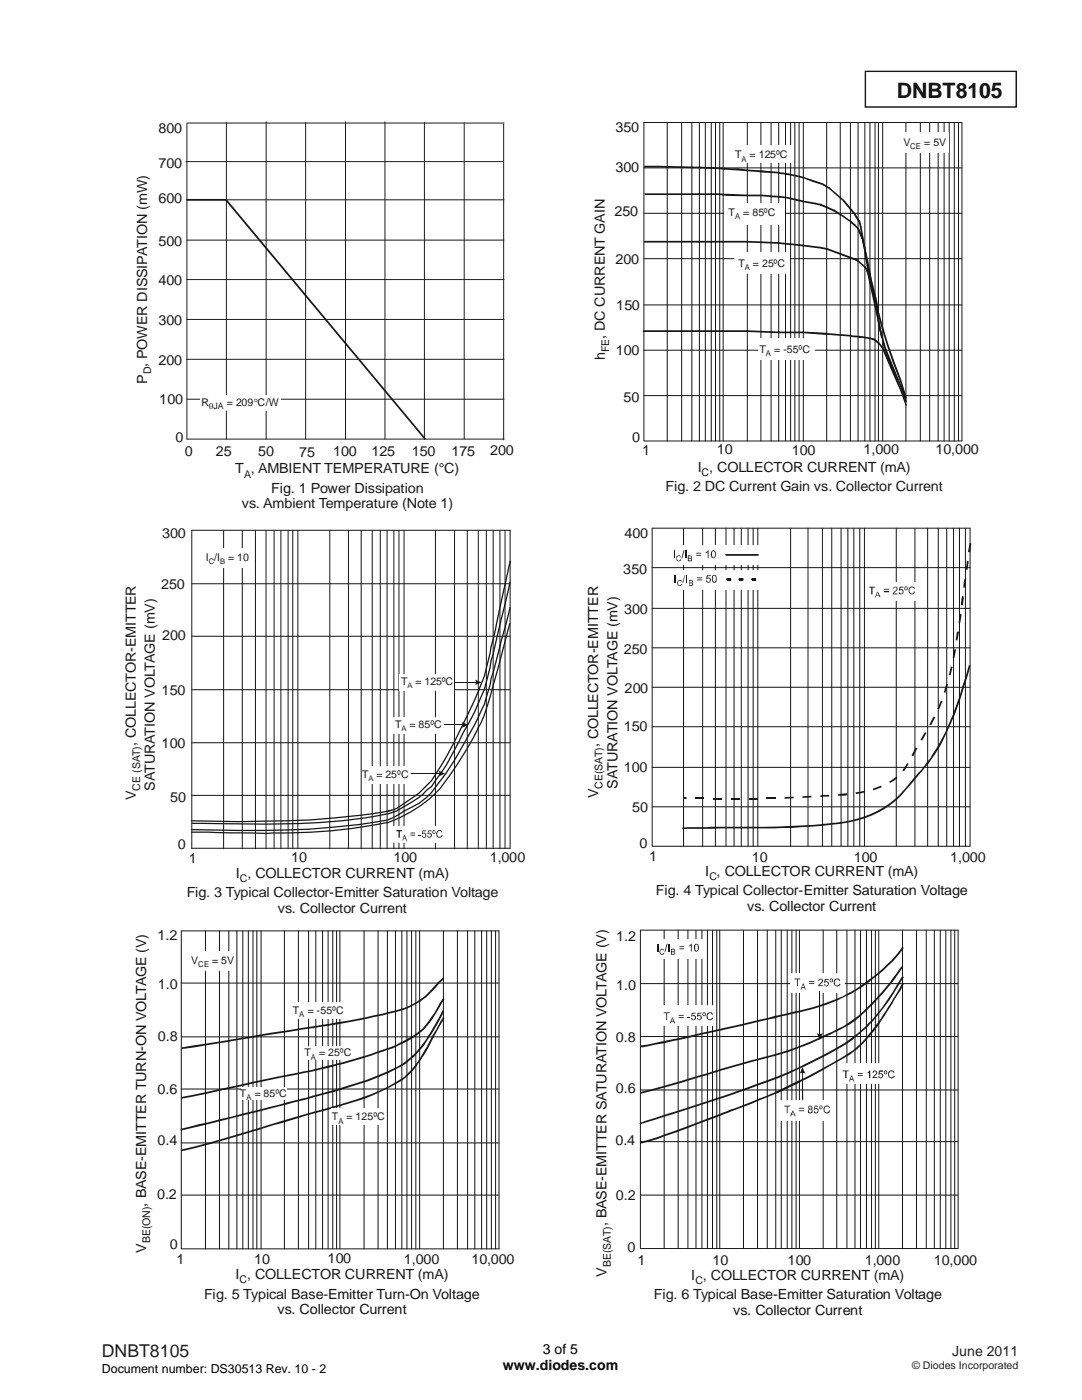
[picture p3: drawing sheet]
<svg xmlns="http://www.w3.org/2000/svg" width="216mm" height="279mm" viewBox="0 0 216 279" stroke-linecap="round" stroke-linejoin="round" font-family="sans-serif">
<defs><g id="words">
<text font-size="4.2" x="178.9" y="19.6">DNBT8105</text>
<text font-size="3.5" fill="#231f20" x="20.3" y="270.9">DNBT8105</text>
<g font-size="2.8" fill="#1f1a17">
<text x="31.6" y="26.5">800</text>
<text x="122.8" y="26.3">350</text>
<text x="31.6" y="33.4">700</text>
<text x="122.8" y="34.3">300</text>
<text x="31.6" y="40.6">600</text>
<text x="122.6" y="43.1">250</text>
<text x="31.6" y="49">500</text>
<text x="122.8" y="52.6">200</text>
<text x="31.6" y="56.9">400</text>
<text x="31.6" y="64.9">300</text>
<text x="123" y="61.9">150</text>
<text x="120.7" y="71.8" transform="rotate(-90 120.7 71.8)">h</text>
<text x="120.7" y="67.6" transform="rotate(-90 120.7 67.6)">, DC CURRENT GAIN</text>
<text x="122.9" y="70.9">100</text>
<text x="29.3" y="76.6" transform="rotate(-90 29.3 76.6)">P , POWER DISSIPATION (mW)</text>
<text x="31.6" y="72.8">200</text>
<text x="31.8" y="80.6">100</text>
<text x="124.4" y="80.1">50</text>
<text x="35" y="88.1">0</text>
<text x="126.1" y="88.2">0</text>
<text x="36.9" y="90.9">0</text>
<text x="43.1" y="91">25</text>
<text x="46.9" y="94.5">T , AMBIENT TEMPERATURE (°C)</text>
<text x="51.5" y="91">50</text>
<text x="59.7" y="91.2">75</text>
<text x="66.5" y="91.1">100</text>
<text x="74.1" y="91.1">125</text>
<text x="82.1" y="91">150</text>
<text x="90.1" y="90.9">175</text>
<text x="97.8" y="90.9">200</text>
<text x="128.1" y="90.7">1</text>
<text x="139.2" y="94.1">I , COLLECTOR CURRENT (mA)</text>
<text x="143" y="90.6">10</text>
<text x="158" y="90.7">100</text>
<text x="172.3" y="90.6">1,000</text>
<text x="186.7" y="90.6">10,000</text>
<text x="48.3" y="101.4">vs. Ambient Temperature (Note 1)</text>
<text x="54.1" y="98.3">Fig. 1 Power Dissipation</text>
<text x="132.8" y="97.9">Fig. 2 DC Current Gain vs. Collector Current</text>
<text x="32.3" y="107.4">300</text>
<text x="124.6" y="107.4">400</text>
<text x="32.2" y="117.6">250</text>
<text x="124.4" y="114.6">350</text>
<text x="124.5" y="122.6">300</text>
<text x="32.3" y="127.7">200</text>
<text x="124.5" y="130.5">250</text>
<text x="32.3" y="138.7">150</text>
<text x="124.6" y="138.3">200</text>
<text x="27.1" y="148.9" transform="rotate(-90 27.1 148.9)">, COLLECTOR-EMITTER</text>
<text x="32.3" y="149.3">100</text>
<text x="124.5" y="145.9">150</text>
<text x="124.5" y="154.1">100</text>
<text x="27.1" y="159.7" transform="rotate(-90 27.1 159.7)">V</text>
<text x="30.9" y="157.8" transform="rotate(-90 30.9 157.8)">SATURATION VOLTAGE (mV)</text>
<text x="33.9" y="160">50</text>
<text x="126.2" y="162">50</text>
<text x="35.5" y="169.5">0</text>
<text x="37.7" y="172.2">1</text>
<text x="58.1" y="172.1">10</text>
<text x="78.5" y="172">100</text>
<text x="97.7" y="172">1,000</text>
<text x="127.6" y="169.2">0</text>
<text x="129.5" y="171.9">1</text>
<text x="150" y="171.9">10</text>
<text x="170.4" y="171.9">100</text>
<text x="189.6" y="171.9">1,000</text>
<text x="37.3" y="179.1">Fig. 3 Typical Collector-Emitter Saturation Voltage</text>
<text x="47.1" y="175.2">I , COLLECTOR CURRENT (mA)</text>
<text x="130.9" y="178.7">Fig. 4 Typical Collector-Emitter Saturation Voltage</text>
<text x="140.7" y="174.8">I , COLLECTOR CURRENT (mA)</text>
<text x="55.5" y="182.2">vs. Collector Current</text>
<text x="31.4" y="187.6">1.2</text>
<text x="123" y="187.7">1.2</text>
<text x="31.5" y="197.5">1.0</text>
<text x="123" y="197.5">1.0</text>
<text x="31.5" y="207.8">0.8</text>
<text x="122.9" y="207.9">0.8</text>
<text x="31.4" y="218.4">0.6</text>
<text x="122.9" y="218.2">0.6</text>
<text x="31.4" y="228.6">0.4</text>
<text x="122.8" y="228.5">0.4</text>
<text x="31.3" y="239.4">0.2</text>
<text x="122.9" y="239.4">0.2</text>
<text x="33.9" y="249.2">0</text>
<text x="125.2" y="249.8">0</text>
<text x="35.2" y="252.2">1</text>
<text x="47" y="255.2">I , COLLECTOR CURRENT (mA)</text>
<text x="50.7" y="252.2">10</text>
<text x="65.4" y="252.1">100</text>
<text x="80.6" y="252.2">1,000</text>
<text x="94.1" y="252.2">10,000</text>
<text x="127.2" y="252.5">1</text>
<text x="137.9" y="255.4">I , COLLECTOR CURRENT (mA)</text>
<text x="142.2" y="252.5">10</text>
<text x="157.2" y="252.4">100</text>
<text x="172.6" y="252.5">1,000</text>
<text x="186.4" y="252.5">10,000</text>
<text x="40.7" y="259.1">Fig. 5 Typical Base-Emitter Turn-On Voltage</text>
<text x="130.5" y="259.3">Fig. 6 Typical Base-Emitter Saturation Voltage</text>
</g>
<g font-size="2.8" fill="#131516">
<text x="119.4" y="149.1" transform="rotate(-90 119.4 149.1)">, COLLECTOR-EMITTER</text>
<text x="119.4" y="159.3" transform="rotate(-90 119.4 159.3)">V</text>
<text x="123.2" y="157.4" transform="rotate(-90 123.2 157.4)">SATURATION VOLTAGE (mV)</text>
<text x="149.1" y="181.8">vs. Collector Current</text>
<text x="29.1" y="240.8" transform="rotate(-90 29.1 240.8)">, BASE-EMITTER TURN-ON VOLTAGE (V)</text>
<text x="121" y="244.8" transform="rotate(-90 121 244.8)">, BASE-EMITTER SATURATION VOLTAGE (V)</text>
<text x="29.1" y="250" transform="rotate(-90 29.1 250)">V</text>
<text x="121" y="254.8" transform="rotate(-90 121 254.8)">V</text>
<text x="55.4" y="262.3">vs. Collector Current</text>
<text x="146.3" y="262.4">vs. Collector Current</text>
</g>
<g font-size="2.8">
<text x="100.3" y="273.5">www.diodes.com</text>
<text x="108.3" y="270.2">3 of 5</text>
</g>
<text font-size="2.8" fill="#231f20" x="190" y="270.6">June 2011</text>
<text font-size="2.5" x="20.3" y="274">Document number: DS30513 Rev. 10 - 2</text>
<g font-size="2.1" fill="#1f1a17">
<text x="180.3" y="29.1">V</text>
<text x="184.4" y="29.1">= 5V</text>
<text x="146.7" y="31.6">T</text>
<text x="149.5" y="31.6">= 125ºC</text>
<text x="145.4" y="43.1">T</text>
<text x="148.3" y="43.1">= 85ºC</text>
<text x="147.3" y="53.2">T</text>
<text x="150.2" y="53.2">= 25ºC</text>
<text x="121.5" y="70.2" transform="rotate(-90 121.5 70.2)">FE</text>
<text x="151.6" y="70.4">T</text>
<text x="154.5" y="70.4">= -55ºC</text>
<text x="30.2" y="74.7" transform="rotate(-90 30.2 74.7)">D</text>
<text x="45.3" y="80.9">= 209°C/W</text>
<text x="48.7" y="95.3">A</text>
<text x="140" y="95">C</text>
<text x="41.1" y="112">I /I</text>
<text x="45.6" y="112">= 10</text>
<text x="80" y="136.8">T</text>
<text x="82.9" y="136.8">= 125ºC</text>
<text x="78.8" y="145.4">T</text>
<text x="81.7" y="145.4">= 85ºC</text>
<text x="72.2" y="155.3">T</text>
<text x="75.1" y="155.3">= 25ºC</text>
<text x="27.9" y="157.8" transform="rotate(-90 27.9 157.8)">CE (SAT)</text>
<text x="47.8" y="176.1">C</text>
<text x="141.6" y="175.7">C</text>
<text x="58.4" y="202.4">T</text>
<text x="61.4" y="202.4">= -55ºC</text>
<text x="60.7" y="210.8">T</text>
<text x="63.7" y="210.8">= 25ºC</text>
<text x="47.9" y="218.9">T</text>
<text x="50.8" y="218.9">= 85ºC</text>
<text x="66.2" y="223.6">T</text>
<text x="69.2" y="223.6">= 125ºC</text>
<text x="47.8" y="256.1">C</text>
<text x="138.8" y="256.3">C</text>
</g>
<g font-size="2.1" fill="#131516">
<text x="40.2" y="80.9">R</text>
<text x="120.2" y="157.5" transform="rotate(-90 120.2 157.5)">CE(SAT)</text>
<text x="38.1" y="192.5">V</text>
<text x="42.4" y="192.5">= 5V</text>
<text x="30" y="248.1" transform="rotate(-90 30 248.1)">BE(ON)</text>
<text x="121.9" y="252.9" transform="rotate(-90 121.9 252.9)">BE(SAT)</text>
</g>
<text font-size="2.1" fill="#231f20" x="182" y="273.2">© Diodes Incorporated</text>
<text font-size="1.8" fill="#131516" x="41.7" y="81.7">θJA</text>
<g font-size="1.6" fill="#1f1a17">
<text x="181.6" y="29.7">CE</text>
<text x="147.9" y="32.2">A</text>
<text x="146.7" y="43.7">A</text>
<text x="148.6" y="53.8">A</text>
<text x="152.8" y="71.1">A</text>
<text x="59.7" y="203">A</text>
<text x="62" y="211.5">A</text>
<text x="49.2" y="219.5">A</text>
<text x="67.6" y="224.3">A</text>
</g>
<text font-size="1.6" fill="#131516" x="39.6" y="193.1">CE</text>
<g font-size="1.5" fill="#1f1a17">
<text x="41.7" y="112.6">C</text>
<text x="43.9" y="112.6">B</text>
<text x="81.3" y="137.4">A</text>
<text x="80.1" y="145.9">A</text>
<text x="73.5" y="155.9">A</text>
</g>
</g></defs>
<path d="M172.7 14.2h30.1v7.2h-30.1z" fill="none" stroke="#000" stroke-width=".26"/>
<g fill="none" stroke="#1f1a17" stroke-width=".2">
<path d="M37.1 32.3h63.3M37.3 24.6v63h63.3M37.3 39.9h63.3M37.3 24.6h63.3M45.2 24.5v63.1M53.1 24.3v63.3M61 24.5v63.1M68.9 24.3v63.3M76.8 24.3v63.3M84.7 24.5v63.1M37.3 55.8h63.3M37.3 47.9h63.3"/>
<path d="M37.2 71.7h63.4M37.3 79.7h63.3M37.3 63.8h63.3"/>
</g>
<path d="M37.2 39.7h7.9v.3h-7.9zM45.1 39.7l.2 .1-.2 .1zM45.3 39.8l39.7 47.7-.2 .3-39.8-47.8z" fill="#1f1a17"/>
<path d="M92.6 24.5v63.1M100.5 24.7v63.1" fill="none" stroke="#1f1a17" stroke-width=".2"/>
<path d="M39.9 78.9h16.2v3.1h-16.2z" fill="#fff"/>
<g fill="none" stroke="#131516" stroke-width=".2">
<path d="M128.5 24.4h63.4v63.6h-63.4zM128.5 33.5h63.4M133.1 24.4v63.6M136 24.4v63.6M138 24.4v63.6M139.6 24.4v63.6M140.7 24.4v63.6M141.9 24.4v63.6M142.8 24.4v63.6M143.6 24.4v63.6M144.3 24.4v63.6M149.1 24.4v63.6"/>
<path d="M151.8 24.4v63.6M153.9 24.4v63.6M155.4 24.4v63.6M156.7 24.4v63.6M157.8 24.4v63.6M158.6 24.4v63.6M159.4 24.4v63.6M160.3 24.4v63.6M165 24.4v63.6M167.7 24.4v63.6M169.7 24.4v63.6M171.2 24.4v63.6"/>
<path d="M172.6 24.4v63.6M173.6 24.4v63.6M174.6 24.4v63.6M175.3 24.4v63.6M176.1 24.4v63.6M180.8 24.4v63.6M183.6 24.4v63.6M185.5 24.4v63.6M187.2 24.4v63.6M188.4 24.4v63.6M189.4 24.4v63.6M190.4 24.4v63.6"/>
<path d="M191.3 24.4v63.6M128.5 51.6h63.4M128.5 42.6h63.4M128.5 79h63.4M128.5 69.9h63.4M128.5 60.9h63.4"/>
</g>
<g fill="#131516">
<path d="M128.2 66.1l.3-.2v.4zM128.5 65.9h1.4v.4h-1.4zM129.9 65.9h1.5v.4h-1.5zM131.4 65.9h3.1v.4h-3.1zM134.5 65.9h1.5v.4h-1.5zM136 65.9h1.4v.4h-1.4zM137.4 65.9h1.2v.4h-1.2zM138.6 65.9h1v.4h-1zM139.6 65.9l.1 .2-.1 .2z"/>
<path d="M139.4 66l.2-.1v.4h-.2zM139.6 65.9h.8v.4h-.8zM140.4 65.9h.7v.4h-.7zM141.1 65.9h.5v.4h-.5zM141.6 65.9h.3v.4h-.3zM141.9 65.9l.2 .2-.1 .2z"/>
<path d="M141.8 66l.1-.1v.4h-.1zM141.9 65.9h1v.4h-1zM142.9 65.9h.5v.4h-.5zM143.4 65.9h.9v.4h-.9zM144.3 65.9l.2 .2-.1 .2z"/>
<path d="M144.1 66l.2-.1v.4h-.2zM144.3 65.9h1v.4h-1zM145.3 65.9h1.2v.4h-1.2zM146.5 65.9h2.6v.4h-2.6zM149.1 65.9l.2 .1v.3h-.2z"/>
<path d="M148.9 66.1l.2-.2v.4zM149.1 65.9l6.3 .3v.3l-6.3-.2zM155.4 66.2h.2l-.2 .3z"/>
<path d="M155.3 66.2l.1 .3-.2-.2zM155.4 66.2h1.3v.3h-1.3zM156.7 66.2h1.2v.3h-1.2zM157.9 66.2h2.4v.3h-2.4zM160.3 66.2l.2 .1-.2 .2z"/>
<path d="M160.1 66.2h.2v.3l-.2-.1zM160.3 66.2l4.7 .2v.4l-4.7-.3zM165 66.4l.2 .3-.2 .1z"/>
<path d="M164.8 66.6l.2-.1v.3zM165 66.5h.5v.3h-.5zM165.5 66.7v.1zM165.5 66.5l1 .1v.3l-1-.1zM166.5 66.6v.2zM166.5 66.6l3.4 .2v.4l-3.4-.3zM169.9 66.8v.2zM169.9 66.8l.1 .1v.4l-.1-.1zM170 67.1v.2zM170 66.9l1.3 .1-.1 .4-1.2-.1zM171.3 67l.2 .2-.1 .2h-.2z"/>
<path d="M171.2 67.1l.2-.1v.4h-.2zM171.4 67l.7 .1v.3h-.7zM172.1 67.1v.2zM172.1 67.1l1.5 .3v.3l-1.5-.3zM173.6 67.4h.2l-.1 .3z"/>
<path d="M173.4 67.4h.2l-.1 .3zM173.6 67.4l.7 .1-.1 .4-.7-.2zM174.3 67.5l-.1 .2zM174.3 67.5l.2 .1-.2 .3-.2-.1zM174.5 67.6l-.1 .2zM174.5 67.6l.4 .3-.3 .2-.3-.2zM174.9 67.9l-.1 .1zM174.9 67.9l.6 .5-.2 .3-.7-.6zM175.5 68.4l-.1 .1zM175.3 68.6l.2-.1 .7 .8-.2 .3zM176.2 69.3l.1 .2-.3 .1z"/>
</g>
<path d="M176.1 69.4l1 1.9 3.7 8.1" fill="none" stroke="#131516" stroke-width=".2"/>
<g fill="#131516">
<path d="M128.5 48.2l.2-.1v.3h-.2zM128.7 48.1h1.2v.3h-1.2zM129.9 48.1h1.5v.3h-1.5zM131.4 48.1h3.1v.3h-3.1zM134.5 48.1h1.5v.3h-1.5zM136 48.1h1.4v.3h-1.4zM137.4 48.1h1.2v.3h-1.2zM138.6 48.1h1v.3h-1zM139.6 48.1l.1 .1-.1 .2z"/>
<path d="M139.4 48.2l.2-.1v.3h-.2zM139.6 48.1h.8v.3h-.8zM140.4 48.1h.7v.3h-.7zM141.1 48.1h.5v.3h-.5zM141.6 48.1h.3v.3h-.3zM141.9 48.1l.2 .1-.1 .2z"/>
<path d="M141.8 48.2l.1-.1v.3h-.1zM141.9 48.1h1v.3h-1zM142.9 48.1h.5v.3h-.5zM143.4 48.1h.9v.3h-.9zM144.3 48.1l.2 .1-.1 .2z"/>
<path d="M144.1 48.2l.2-.1v.3h-.2zM144.3 48.1h1v.3h-1zM145.3 48.1h1.2v.3h-1.2zM146.5 48.1h2.6v.3h-2.6zM149.1 48.1l.2 .1v.2h-.2z"/>
<path d="M148.9 48.2l.2-.1v.3zM149.1 48.1l6.3 .2v.4l-6.3-.3zM155.4 48.3l.2 .1-.1 .3z"/>
<path d="M155.2 48.5l.2-.2v.4zM155.4 48.3l1.3 .2v.3l-1.3-.1zM156.7 48.7v.1zM156.7 48.5l1.2 .1v.3l-1.2-.1zM157.9 48.6v.1zM157.9 48.6l2.4 .2-.1 .4-2.3-.3zM160.3 48.8l.2 .2-.3 .2z"/>
<path d="M160.1 48.8h.2l-.1 .4zM160.3 48.8l3.4 .5-.1 .3-3.4-.4zM163.7 49.3l-.1 .1zM163.7 49.3l1.3 .2v.3l-1.4-.2zM165 49.5l.1 .3h-.1z"/>
<path d="M164.8 49.6l.2-.1v.3zM165 49.5l5.5 2-.1 .4-5.4-2.1zM170.5 51.5v.2zM170.5 51.5l-.1 .4zM170.6 51.5l-.1 .2zM170.6 51.5l.7 .4-.2 .3-.6-.3zM171.3 51.9l.1 .2-.3 .1z"/>
<path d="M171 52h.3l-.2 .2zM171.3 52l1.4 1.1-.2 .3-1.4-1.2zM172.6 53.2l.1-.1zM172.4 53.3l.3-.2 .5 .8-.3 .2zM173 54l.2-.1zM172.8 54.1l.4-.2 .6 1.2-.4 .2zM173.4 55.3l.4-.2-.1 .3z"/>
<path d="M173.4 55.1h.4zM173.4 55.2l.4-.1 .5 1.9-.4 .1zM174.1 57h.2zM173.9 57.1l.4-.1 .6 2.7-.3 .1zM174.8 59.7h.1zM174.6 59.8l.3-.1 .6 2.8h-.4zM175.1 62.5h.2zM175.1 62.5h.4l.8 3.1-.3 .1zM176 65.7l.3-.1-.2 .1z"/>
<path d="M176 65.4l.3 .2-.3 .1zM176 65.7l.3-.1 1 3.3-.3 .1zM177 69h.1zM177 69l.3-.1 1.2 3.3-.4 .1zM178.1 72.3h.2zM178.1 72.3l.4-.1 1.3 3.6-.3 .1zM179.7 75.8h.1zM179.5 75.9l.3-.1 1.1 3.6-.2 .1zM180.7 79.5l.2-.1-.1 .1z"/>
<path d="M128.7 38.6v.3l-.1-.1zM128.7 38.6h1.6v.3h-1.6zM130.3 38.6h1.4v.3h-1.4zM131.7 38.6h3v.3h-3zM134.7 38.6h1.4v.3h-1.4zM136.1 38.6h1.4v.3h-1.4zM137.5 38.6h1.1v.3h-1.1zM138.6 38.6h1v.3h-1zM139.6 38.6l.1 .2-.1 .1z"/>
<path d="M139.4 38.6h.2v.3l-.2-.1zM139.6 38.6h.8v.3h-.8zM140.4 38.6h.7v.3h-.7zM141.1 38.6h.5v.3h-.5zM141.6 38.6h.3v.3h-.3zM141.9 38.6l.2 .2-.2 .1z"/>
<path d="M141.8 38.6h.1v.3l-.1-.1zM141.9 38.6h1v.3h-1zM142.9 38.6v.2zM142.9 38.6h.6v.3h-.6zM143.5 38.6v.2zM143.5 38.6l.9 .1v.3l-.9-.1zM144.4 38.7l.1 .1v.2h-.1z"/>
<path d="M144.2 38.8l.2-.1-.1 .3-.2-.2zM144.4 38.7h.1v.3h-.2zM144.5 38.7h.4v.4l-.4-.1zM144.9 38.7l4.2 .1v.4l-4.2-.1zM149.1 38.8h.2v.3l-.2 .1z"/>
<path d="M149 38.8l.1 .4-.2-.2zM149.1 38.8h1.5v.4h-1.5zM150.6 38.8v.2zM150.6 38.8h1.6v.4h-1.6zM152.2 38.8v.2zM152.2 38.8l1.7 .2v.3l-1.7-.1zM153.9 39.2v.1zM153.9 39l1.7 .1-.1 .3-1.6-.1zM155.6 39.1l.1 .2-.1 .1h-.1z"/>
<path d="M155.3 39.1h.2v.3l-.2-.1zM155.5 39.1l1.3 .2v.3l-1.3-.2zM156.8 39.3v.1zM156.8 39.3l.1 .3zM156.9 39.3v.1zM157 39.3l3.3 .7-.1 .4-3.3-.8zM160.3 40l.2 .2-.3 .2z"/>
<path d="M160.1 40.1l.2-.1-.1 .4zM160.3 40l2.4 .4-.1 .4-2.4-.4zM162.7 40.4v.2zM162.7 40.4l1.2 .3-.1 .3-1.2-.2zM163.9 40.7l-.1 .2zM163.9 40.7l1.1 .5v.4l-1.3-.6zM165 41.2l.1 .3-.1 .1z"/>
<path d="M164.9 41.3l.1-.1v.4l-.2-.1zM165 41.2l1.6 .7-.2 .3-1.4-.6zM166.6 41.9l-.1 .2zM166.6 41.9l1.7 1.1-.2 .2-1.7-1zM168.3 43l-.1 .1zM168.3 43l1.6 1.2-.1 .2-1.7-1.2zM169.9 44.2v.1zM169.7 44.4l.2-.2 .7 .6-.1 .3zM170.6 44.8l.1 .1h-.2zM170.5 45l.2-.1 .7 .6-.3 .3zM171.4 45.5l-.1 .3h-.2z"/>
<path d="M171.2 45.6l.3 .1-.4 .2zM171.1 45.9l.4-.2 .7 1.8-.3 .1zM172.1 47.6l.1-.1zM171.9 47.6l.3-.1 .5 2.2-.3 .1zM172.6 49.7h.1zM172.4 49.8l.3-.1 .5 2.3-.3 .1zM173.1 52h.1zM172.9 52.1l.3-.1 .6 2.7-.4 .1zM173.4 54.8l.4-.1-.2 .1z"/>
<path d="M173.4 54.6l.3-.1 .1 .2-.4 .1zM173.4 54.8l.4-.1 .5 2.9h-.4zM173.9 57.6h.2zM173.9 57.6l.4-.1 .6 3.1-.3 .1zM174.8 60.6h.1zM174.6 60.7l.3-.1 .6 3.3-.4 .1zM175.1 64h.2zM175.1 64l.4-.1 .6 3.4-.3 .1zM175.8 67.4l.3-.1v.1z"/>
<path d="M176.2 68.5h.3l-.4 .2zM176.1 68.7l.4-.2 .6 1.8-.3 .2zM176.8 70.5l.2-.1zM176.8 70.5l.3-.2 1.4 3.3-.4 .2zM178.1 73.8l.2-.1zM178.1 73.8l.4-.2 1.2 3.2h-.2zM179.5 76.8h.3l1.1 3.3-.2 .1zM180.7 80.2l.2-.1-.1 .2z"/>
<path d="M128.5 33.3l.2-.2v.3zM128.7 33.1h1.2v.3h-1.2zM129.9 33.1h1.5v.3h-1.5zM131.4 33.1v.2zM131.4 33.1l7.3 .2-.1 .3-7.2-.2zM138.7 33.4l-.1 .2zM138.7 33.3h.9v.3h-.9zM139.6 33.3l.3 .1-.1 .2h-.2z"/>
<path d="M139.5 33.4l.1-.1v.3zM139.6 33.3h1.5v.4l-1.5-.1zM141.1 33.5v.2zM141.1 33.3h.5v.4h-.5zM141.6 33.3h.3v.4h-.3zM141.9 33.3l.2 .2-.1 .2z"/>
<path d="M141.8 33.4l.2-.1-.1 .4-.1-.2zM142 33.3l2.6 .2-.1 .3-2.6-.1zM144.6 33.5l.2 .2-.1 .1h-.2z"/>
<path d="M144.5 33.5h.1l-.1 .3-.1-.1zM144.6 33.5l1.2 .1-.1 .3-1.2-.1zM145.8 33.6h1.4v.4l-1.5-.1zM147.2 33.6v.2zM147.2 33.6l2 .2-.1 .4-1.9-.2zM149.2 33.8l.1 .3-.2 .1z"/>
<path d="M149 33.8h.2l-.1 .4-.2-.2zM149.2 33.8l1.4 .1v.4l-1.5-.1zM150.6 34.1v.2zM150.6 33.9l1.6 .1v.4l-1.6-.1zM152.2 34v.2zM152.2 34l1.7 .2v.3l-1.7-.1zM153.9 34.4v.1zM153.9 34.2l1.3 .1-.1 .3-1.2-.1zM155.2 34.3h.2v.3h-.3zM155.4 34.3l.2 .1-.1 .2z"/>
<path d="M155.2 34.4h.2v.3zM155.4 34.4h.9l-.1 .4-.8-.1zM156.3 34.4l.4 .1v.4l-.5-.1zM156.7 34.7v.2zM156.7 34.5h.2v.4h-.2zM156.9 34.5v.2zM156.9 34.5l2.5 .5v.4l-2.6-.5zM159.4 35l.9 .3-.1 .3-.8-.2zM160.3 35.3l.2 .2-.3 .1z"/>
<path d="M160.2 35.3v.2zM160.3 35.3l2 .7-.1 .3-2-.8zM162.2 36.1v.2zM162.3 36l1.8 .6-.1 .3-1.8-.6zM164.1 36.6v.1zM164.2 36.6l1.2 .7-.2 .3-1.2-.7zM165.4 37.3l.1 .1-.1 .3-.2-.1zM165.5 37.4l.1 .2-.2 .1z"/>
<path d="M165.3 37.4h.2l-.1 .3zM165.5 37.4l2.8 2.4-.2 .2-2.7-2.3zM168.3 39.8l-.1 .1zM168.1 40l.2-.2 2.5 2.9-.3 .3zM170.8 42.7l-.2 .2zM170.5 43l.3-.2 .8 1.2-.4 .2zM171.2 44.2l.4-.2-.1 .3z"/>
<path d="M171.4 43.9l.2 .2-.3 .1zM171.3 44.2l.3-.1 .3 1-.3 .1zM171.7 45.1h.2zM171.6 45.2l.3-.1 .2 1.4-.3 .1zM172 46.5h.1zM171.8 46.6l.3-.1 .6 3.4h-.3zM172.6 49.9h.1zM172.4 49.9h.3l.5 3.1-.3 .1zM172.9 53.1l.2-.1zM172.9 53.1l.3-.1 .6 3.3h-.3zM173.5 56.3l.3 .1-.2 .1z"/>
<path d="M173 53.7l.2 .2-.3 .1zM172.9 54l.3-.1 2 8.8-.3 .1zM175 62.8l.2-.1zM174.9 62.8l.3-.1 .6 3.1-.3 .1zM175.5 65.9l.1-.1zM175.5 65.9l.3-.1 .8 3.1-.3 .1zM176.3 69l.3-.1v.1l-.2 .1z"/>
<path d="M176 69.2l.3 .1-.3 .2zM176 69.5l.3-.2 1.1 2.6-.3 .2zM177.1 72.1l.1-.1zM177.1 72.1l.3-.2 1.2 2.9-.3 .2zM178.5 74.9l.1-.1zM178.3 75l.3-.2 1.2 2.9-.2 .2zM179.7 77.8l.1-.1zM179.6 77.9l.2-.2 1.1 3.1-.2 .1zM180.7 80.9l.2-.1-.1 .2z"/>
</g>
<g fill="#fff">
<path d="M178.8 26.5h10.5v4h-10.5z"/>
<path d="M151.2 67.5h11.3v4.3h-11.3z"/>
<path d="M146.5 50.4h11v4.3h-11z"/>
<path d="M144.5 40.5h12v4.3h-12z"/>
<path d="M146 28.9h12.3v3.6h-12.3z"/>
</g>
<g fill="none" stroke="#131516" stroke-width=".2">
<path d="M38.3 116.5h63.5M44.6 105.8v63.6M48.3 105.8v63.6M51 105.8v63.6M53.1 105.8v63.6M54.7 105.8v63.6M56 105.8v63.6M57.5 105.8v63.6M58.4 105.8v63.6M59.4 105.8v63.6M65.8 105.8v63.6M69.5 105.8v63.6"/>
<path d="M72.1 105.8v63.6M74.3 105.8v63.6M75.9 105.8v63.6M77.2 105.8v63.6M78.6 105.8v63.6M79.6 105.8v63.6M80.6 105.8v63.6M86.9 105.8v63.6M90.7 105.8v63.6M93.2 105.8v63.6M95.4 105.8v63.6M97 105.8v63.6"/>
<path d="M98.4 105.8v63.6M99.8 105.8v63.6M100.8 105.8v63.6M38.3 137.6h63.5M38.3 127h63.5M38.3 158.7h63.5M38.3 148.2h63.5M38.3 169.3h63.4M38.3 169.4v-63.6h63.5v63.6"/>
</g>
<path d="M101.8 116.2l-3.8 15.7a35.6 35.6 0 0 1-3.3 10.2l-2.2 4a51.5 51.5 0 0 1-6.4 10.9l-1 .7-.8 .9-2.2 1.5-3 1.8-1.5 .5M101.8 112l-3 13.8-.8 3.3a42.6 42.6 0 0 1-3.8 11.8l-2.2 4.4a78.6 78.6 0 0 1-5.9 10.5l-2.5 2.5-1.5 1-2.8 2-1.9 .6M101.8 121.2l-3.4 13.1-.4 1.1a30.8 30.8 0 0 1-2.6 7.8l-1.9 3.6a66.7 66.7 0 0 1-7.4 11.3 14 14 0 0 1-5.5 3.8" fill="none" stroke="#131516" stroke-width=".25"/>
<g fill="#fff">
<path d="M40.1 109.5h9.9v3.9h-9.9z"/>
<path d="M78.5 164.8h10.3v3.3h-10.3z"/>
</g>
<g fill="#1f1a17">
<path d="M79.1 165.7h1.1v.2h-.4v1.3h-.3v-1.3h-.4z" fill-rule="evenodd"/>
<path d="M81.9 166.2h.9v.1h-.9zM81.9 166.6h.9v.2h-.9z" fill-rule="evenodd"/>
<path d="M84.3 165.7h.7v.2h-.6v.3h.5l.2 .5-.2 .5h-.5l-.2-.4h.1v.1a.34 .34 0 0 0 .6-.1 .34 .34 0 0 0-.4-.5l-.3 .2z" fill-rule="evenodd"/>
<path d="M85.4 165.7h.7v.2h-.6l-.1 .3h.3l.4 .3a.53 .53 0 0 1-.6 .7l-.2-.4h.1v.1l.3 .2 .3-.3v-.2l-.3-.3-.4 .2z" fill-rule="evenodd"/>
<path d="M86.5 165.7h.2l.2 .3-.2 .4-.4-.1zM86.5 165.8v.4l.1 .1 .2-.4z" fill-rule="evenodd"/>
<path d="M87.4 165.7h.5l.3 .4-.1 .1v-.2l-.3-.2a.6 .6 0 0 0-.6 .6 .6 .6 0 0 0 .6 .6l.3-.2v-.1h.2a.65 .65 0 0 1-.6 .5 .65 .65 0 0 1-.6-.5v-.7z" fill-rule="evenodd"/>
<path d="M80.6 166.7h.2l.4 1.1h-.2v-.4h-.5l-.2 .4zM80.7 166.8l-.2 .5h.4z" fill-rule="evenodd"/>
</g>
<path d="M83.5 166.6h.5v.2h-.5z" fill="#1f1a17"/>
<path d="M77.3 164.1a131.2 131.2 0 0 1-29.5 2.1l-9.5-.1M77.6 162.4a134.9 134.9 0 0 1-29.8 2l-9.4-.1M78.1 161.7a126.5 126.5 0 0 1-25.9 2.2l-4.6 .1-9.3-.2M80.6 161.9l-1.6 1-1.7 .7a125.1 125.1 0 0 1-25.1 2.1l-13.9-.1" fill="none" stroke="#1f1a17" stroke-width=".25"/>
<path d="M81.6 154.4h6.7" fill="none" stroke="#1f1a17" stroke-width=".2"/>
<path d="M87.6 153.8l1.2 .6-1.2 .5z" fill-rule="evenodd" fill="#1f1a17"/>
<path d="M72.2 152.9h9.7v3.5h-9.7z" fill="#fff"/>
<path d="M90.5 136.2h5" fill="none" stroke="#1f1a17" stroke-width=".2"/>
<path d="M94.8 135.6l1.3 .6-1.3 .5 .1-.2v-.6z" fill-rule="evenodd" fill="#1f1a17"/>
<path d="M79.8 134.5h10.8v3.2h-10.8z" fill="#fff"/>
<path d="M88.3 144.7h4.6" fill="none" stroke="#1f1a17" stroke-width=".2"/>
<path d="M92.1 144.1l1.4 .6-1.4 .6 .2-.5z" fill-rule="evenodd" fill="#1f1a17"/>
<path d="M78.5 143.2h10.1v3.3h-10.1z" fill="#fff"/>
<path d="M101.7 124.5l-3.1 11.7a39.1 39.1 0 0 1-3.2 9.2M95.4 145.3a75.3 75.3 0 0 1-7.6 12.1 26.9 26.9 0 0 1-10.6 6.8" fill="none" stroke="#1f1a17" stroke-width=".25"/>
<g fill="#1f1a17">
<path d="M193.5 108.4l.3 .1-.2 1.7h-.5z"/>
<path d="M192.9 111.9l.4 .1-.2 1.7h-.5z"/>
<path d="M192.5 115.5h.3l-.2 .8-.3-.1z"/>
<path d="M192.3 116.2l.3 .1v1h-.4z"/>
<path d="M192 119h.3l-.2 1.8-.4-.1z"/>
<path d="M191.5 122.5l.4 .1-.3 1.7h-.3z"/>
<path d="M190.9 126.1h.5l-.4 1.7h-.3z"/>
<path d="M190.4 129.5l.4 .1-.4 1.7-.3-.1z"/>
<path d="M189.7 133l.4 .1-.4 1.7-.4-.1z"/>
<path d="M188.8 136.5l.4 .1-.5 1.4-.3-.2z"/>
<path d="M188.4 137.8l.3 .2v.3l-.4-.1z"/>
<path d="M187.7 139.8l.4 .2-.7 1.6-.4-.1z"/>
<path d="M186.3 143l.3 .2-.8 1.6-.4-.2z"/>
<path d="M184.6 146.1l.2 .2-.8 1.5-.3-.2z"/>
<path d="M182.7 149.2l.4 .1-.5 .8-.3-.2z"/>
<path d="M182.3 149.9l.3 .2-.4 .8-.3-.1z"/>
<path d="M181 152.3l.3 .2-.6 1-.3 .4-.4-.2z"/>
<path d="M177.4 156l1.4-1 .3 .3-1.5 1z"/>
<path d="M174.2 157.4l1.6-.6 .2 .3-1.7 .6z"/>
<path d="M170.7 158.1l1.8-.3 .1 .3-1.8 .4z"/>
<path d="M167.2 158.5l1.8-.2v.4l-1.8 .1z"/>
<path d="M163.7 158.7l1.8-.1v.4l-1.8 .1z"/>
<path d="M160.1 158.9l1.8-.1v.4h-1.8z"/>
<path d="M156.6 159.1l1.7-.1v.3l-1.7 .1z"/>
<path d="M153 159.2h1.8v.3h-1.8z"/>
<path d="M149.4 159.2h1.8v.4h-1.8z"/>
<path d="M145.9 159.2h1.8v.4h-1.8z"/>
<path d="M142.3 159.2h1.8v.4h-1.8z"/>
<path d="M138.8 159.2h1.7v.3h-1.7z"/>
<path d="M136.4 159.1h.6v.4l-.6-.1z"/>
<path d="M193.3 132.8h.4l-2.6 8.2-.3-.2zM190.8 140.8l.3 .2-.7 1.8-2.2 5-.4-.2 .9-1.6zM187.8 147.6l.4 .2-2.3 3.7-.3-.1zM185.6 151.4l.3 .1-2.6 3.2-.2-.3zM183.1 154.4l.2 .3zM183.1 154.4l.2 .3-1.6 1.9-.2-.2zM181.5 156.4l.2 .2-1.8 2-1.8 1.7-.3-.2 1.9-1.7zM164.6 164.4a23.6 23.6 0 0 0 13.2-4.3l.3 .2a21.9 21.9 0 0 1-12 4.3l-1.4 .1zM163.9 164.5l.7-.1 .1 .3-.8 .1zM148.9 165h5.9l9.1-.5v.3l-5.9 .4-9.1 .1zM142 165h6.9v.3l-6.9 .1zM140.2 165.1l1.8-.1v.4h-1.8zM136.1 165.2l4.1-.1v.3l-4.1 .1z"/>
</g>
<g fill="none" stroke="#131516" stroke-width=".2">
<path d="M130.1 105.4h63.5v63.5h-63.5zM130.1 113.3h63.5M136.4 105.4v63.5M140.2 105.4v63.5M142.7 105.4v63.5M144.9 105.4v63.5M146.5 105.4v63.5M147.9 105.4v63.5M149.3 105.4v63.5M150.3 105.4v63.5M151.2 105.4v63.5M157.8 105.4v63.5"/>
<path d="M161.2 105.4v63.5M164.1 105.4v63.5M166 105.4v63.5M167.8 105.4v63.5M169.2 105.4v63.5M170.4 105.4v63.5M171.6 105.4v63.5M172.5 105.4v63.5M178.8 105.4v63.5M182.6 105.4v63.5M185.1 105.4v63.5M187.2 105.4v63.5"/>
<path d="M188.9 105.4v63.5M190.3 105.4v63.5M191.5 105.4v63.5M192.6 105.4v63.5M130.1 137.2h63.5M130.1 129.3h63.5M130.1 121.4h63.5M130.1 153.1h63.5M130.1 145h63.5M130.1 161h63.5"/>
</g>
<path d="M133 108.8h19.9v4h-19.9z" fill="#fff"/>
<g fill="#1f1a17">
<path d="M134.5 109.8h.1v1.5h-.1z"/>
<path d="M136.7 109.8h.3v1.5h-.3z"/>
</g>
<g fill="#1f1a17">
<path d="M136.4 109.8h.2l-.5 1.6h-.1z" fill-rule="evenodd"/>
<path d="M138.9 110.3h1v.2h-1zM138.9 110.7h1v.2h-1z" fill-rule="evenodd"/>
<path d="M141.2 109.8h.2v1.5h-.2v-1.1l-.4 .2z" fill-rule="evenodd"/>
<path d="M142.1 109.9l.4-.1 .3 .4-.1 1-.4 .2a.98 .98 0 0 1-.2-1.5zM142.2 110.1l-.1 .8 .1 .4h.3l.2-.4v-.6l-.4-.3z" fill-rule="evenodd"/>
<path d="M135 111.1l.3-.3h.3l.3 .4-.2 .1-.1-.3h-.3a.46 .46 0 0 0-.3 .6 .46 .46 0 0 0 .6 .2l.2-.2 .1 .2-.3 .2h-.3l-.3-.2z" fill-rule="evenodd"/>
<path d="M137.2 110.8l.8 .2v.9l-.8 .1zM137.4 111v.3h.5l-.1-.3zM137.4 111.5v.3h.5v-.3z" fill-rule="evenodd"/>
</g>
<path d="M133.2 113.7h19.9v4h-19.9z" fill="#fff"/>
<g fill="#1f1a17">
<path d="M134.6 114.7h.3v1.5h-.3z"/>
<path d="M137 114.7h.2v1.5h-.2z"/>
</g>
<g fill="#1f1a17">
<path d="M136.7 114.7l-.4 1.6h-.2z" fill-rule="evenodd"/>
<path d="M139.1 115.2h1v.2h-1zM139.1 115.7h1v.1h-1z" fill-rule="evenodd"/>
<path d="M141.1 114.8h.7v.2h-.6l-.1 .3 .3-.1 .3 .2a.62 .62 0 0 1-.3 .9l-.5-.2 .2-.3 .1 .4 .4-.1v-.2v-.2l-.2-.3-.5 .2z" fill-rule="evenodd"/>
<path d="M142.2 114.8l.5-.1 .3 .4v.9l-.2 .2h-.5a1.34 1.34 0 0 1-.1-1.4zM142.3 115l-.1 .8 .4 .4 .1-.2a1.02 1.02 0 0 0 0-1.1z" fill-rule="evenodd"/>
<path d="M135.2 116l.5-.3 .4 .2v.2l-.6-.2a.52 .52 0 0 0-.2 .5 .52 .52 0 0 0 .3 .4l.4-.3 .1 .1-.3 .3-.4-.1a.61 .61 0 0 1-.2-.8z" fill-rule="evenodd"/>
<path d="M137.5 115.7h.5l.3 .3-.2 .3 .2 .4-.2 .2h-.6zM137.6 115.9v.3h.5v-.3zM137.6 116.4v.4l.6-.1-.1-.3z" fill-rule="evenodd"/>
</g>
<g fill="#131516">
<path d="M144.9 115.5l.1-.1v.4l-.1-.1z"/>
<path d="M145 115.4h.7v.4h-.7z"/>
<path d="M145.7 115.4l.3 .3-.3 .1z"/>
<path d="M147.4 115.5l.1-.1v.4l-.2-.1z"/>
<path d="M147.5 115.4h.8v.4h-.8z"/>
<path d="M148.3 115.4l.1 .3-.1 .1z"/>
<path d="M149.9 115.5l.1-.1v.4l-.1-.1z"/>
<path d="M150 115.4h.7v.4h-.7z"/>
<path d="M150.7 115.4l.2 .1v.2l-.2 .1z"/>
<path d="M144.8 110.6l.1 .3-.2-.2zM144.9 110.6h6.3v.3h-6.3zM151.2 110.6h.2v.2l-.2 .1z"/>
</g>
<path d="M172.9 116.2h10.6v3.6h-10.6z" fill="#fff"/>
<g fill="#1f1a17">
<path d="M173.4 117.1h1.2v.2h-.5v1.3h-.3v-1.3h-.4z" fill-rule="evenodd"/>
<path d="M176.4 117.5h1v.2h-1zM176.4 117.9h1v.3h-1z" fill-rule="evenodd"/>
<path d="M178.3 117.2h.7a.87 .87 0 0 1-.5 1.1l-.1 .1h.7v.2h-.9v-.2l.7-.8v-.3l-.2-.1-.5 .3z" fill-rule="evenodd"/>
<path d="M179.5 117.1h.8v.2h-.6l-.1 .4 .4-.1 .3 .3-.1 .5-.4 .2a.34 .34 0 0 1-.5-.4h.2l.2 .2 .4-.1v-.4l-.2-.1-.6 .1z" fill-rule="evenodd"/>
<path d="M180.6 117.1l.2-.1 .3 .3v.3l-.3 .3-.4-.3v-.3zM180.7 117.2l-.1 .4 .3 .1 .1-.4z" fill-rule="evenodd"/>
<path d="M181.5 117.3l.5-.3 .5 .3 .1 .2h-.2a.48 .48 0 0 0-.5-.3 .48 .48 0 0 0-.4 .5 .61 .61 0 0 0 .6 .7l.3-.4 .2 .1-.4 .5-.7-.1-.2-.5z" fill-rule="evenodd"/>
<path d="M175 118.1h.2l.5 1.1h-.2l-.1-.3h-.5l-.1 .3h-.2zM175.1 118.2l-.2 .6h.4z" fill-rule="evenodd"/>
</g>
<g fill="#1f1a17">
<path d="M88.4 199.2l.2 .3zM88.6 199.3v.2zM88.4 199.2l.2 .3-1 1.7-.3-.2zM87.3 201l.3 .2-1.3 2.2-1.7 2.1-.3-.2 2.4-3.2zM80.3 207.9a17 17 0 0 0 4-2.6l.3 .2a16.7 16.7 0 0 1-4.1 2.7zM79.2 208.4l1.1-.5 .2 .3-1.1 .5zM79.2 208.4l.2 .3zM77.2 209.2l2-.8 .2 .3-2.1 .9zM76.2 209.6l1-.4 .1 .4-.9 .3zM71.8 211l4.4-1.4 .2 .3-4.4 1.4zM67.2 212.3l4.6-1.3 .2 .3-4.7 1.3zM67 212.3h.2l.1 .3-.2 .1zM60.8 213.8l6.2-1.5 .1 .4-6.3 1.4zM60.8 214v.1zM60.8 213.8v.3zM60.7 213.8l.1 .2zM46.2 216.8l14.5-3 .1 .3-14.5 3.1zM36.1 218.9l10.1-2.1 .1 .4-10.1 2.1z"/>
<path d="M88.3 201.6l.3 .2-.6 1.3-1.8 3.1-1.1 1.7-.3-.2 2-3.2zM79.3 212.9a16.2 16.2 0 0 0 5.5-5.2l.3 .2a13.9 13.9 0 0 1-5.6 5.2zM71.1 216.2a59.3 59.3 0 0 0 8.2-3.3l.2 .2a45.6 45.6 0 0 1-8.3 3.4zM62.3 218.7l8.8-2.5 .1 .3-4.3 1.3-4.5 1.2zM62.3 218.7v.2zM62.3 218.7l.1 .3zM62.3 218.7v.2zM58.1 219.8l4.2-1.1 .1 .3-4.2 1.1zM53.9 220.9l4.2-1.1 .1 .3-4.2 1.1zM36 225.3l17.9-4.4 .1 .3-17.9 4.4z"/>
<path d="M88.4 203.1l.2 .2zM88.5 203.2l.1 .1zM88.4 203.1l.2 .2-1.9 3.4-.3-.2zM86.4 206.5l.3 .2-1.2 2.3-1.4 2.3-.3-.1zM84 211.2l.1 .1zM83.8 211.2l.3 .1zM84 211.2l.1 .1zM83.8 211.2l.3 .1-.5 .8-.3-.2zM83.3 211.9l.3 .2-.5 .8-.3-.3zM79.9 215.4l.8-.5 2.1-2.3 .3 .3a14.2 14.2 0 0 1-3 2.8zM64.7 221.3l3.1-.9a45.4 45.4 0 0 0 12.1-5l.2 .3-1.9 1a44.2 44.2 0 0 1-11.4 4.4l-2 .6zM64.4 221.4l.3-.1 .1 .4h-.3zM64.5 221.6v.1zM64.4 221.4l.1 .3zM64.4 221.4v.2zM51.3 225.2l13.1-3.8 .1 .3-13.1 3.9zM36.1 229.4l5.6-1.4 9.6-2.8 .1 .4-9.6 2.8-5.6 1.4z"/>
<path d="M87.4 196l1-.9 .2 .2-1.7 1.9-.4-.2zM82 200.6a14.8 14.8 0 0 0 4.5-3.6l.4 .2a14.8 14.8 0 0 1-4.8 3.7zM82 200.7l.1 .2zM82 200.6l.1 .3zM82 200.8l.1 .1zM77.6 202l2.3-.6 2.1-.8 .1 .3a17.4 17.4 0 0 1-4.5 1.4zM76.4 202.3l1.2-.3v.3l-1.1 .3zM69.3 203.7l7.1-1.4 .1 .3-7.2 1.5zM62.4 204.8l6.9-1.1v.4l-6.8 1.1zM62.4 204.8l.1 .2zM62.4 204.8l.1 .4zM62.5 205v.2zM48.3 207.1l14.1-2.3 .1 .4-14.2 2.2zM36.2 209l12.1-1.9v.3l-9.6 1.6-2.5 .4z"/>
</g>
<g fill="none" stroke="#131516" stroke-width=".2">
<path d="M36.2 185.8h63.4v63.4h-63.4zM36.2 196.2h63.4M41 185.8v63.4M43.8 185.8v63.4M45.7 185.8v63.4M47.3 185.8v63.4M48.5 185.8v63.4M49.6 185.8v63.4M50.5 185.8v63.4M51.2 185.8v63.4M52.1 185.8v63.4M56.7 185.8v63.4"/>
<path d="M59.5 185.8v63.4M61.6 185.8v63.4M63 185.8v63.4M64.4 185.8v63.4M65.5 185.8v63.4M66.4 185.8v63.4M67.2 185.8v63.4M67.8 185.8v63.4M72.6 185.8v63.4M75.4 185.8v63.4M77.3 185.8v63.4M78.9 185.8v63.4"/>
<path d="M80.2 185.8v63.4M81.2 185.8v63.4M82.1 185.8v63.4M83 185.8v63.4M83.7 185.8v63.4M88.5 185.8v63.4M91.3 185.8v63.4M93.3 185.8v63.4M94.7 185.8v63.4M96.1 185.8v63.4M97.1 185.8v63.4M98 185.8v63.4"/>
<path d="M98.9 185.8v63.4M36.2 217.3h63.4M36.2 206.9h63.4M36.2 238.5h63.4M36.2 228.1h63.4"/>
</g>
<g fill="#fff">
<path d="M37.8 189.8h9.2v4h-9.2z"/>
<path d="M66.1 221.1h10.9v3.4h-10.9z"/>
<path d="M58.4 199.9h10.2v3.4h-10.2z"/>
<path d="M48 217h9.2v2.5h-9.2z"/>
<path d="M60.4 208.9h9.6v2.7h-9.6z"/>
</g>
<g fill="none" stroke="#131516" stroke-width=".2">
<path d="M127.8 196.3h63.4M132.5 185.6v63.5M135.3 185.6v63.5M137.3 185.6v63.5M138.9 185.6v63.5M140.1 185.6v63.5M141.2 185.6v63.5M142.2 185.6v63.5M143 185.6v63.5M143.6 185.6v63.5M148.4 185.6v63.5M151.2 185.6v63.5"/>
<path d="M153.1 185.6v63.5M154.8 185.6v63.5M155.9 185.6v63.5M157.1 185.6v63.5M158 185.6v63.5M158.9 185.6v63.5M159.5 185.6v63.5M164.3 185.6v63.5M167 185.6v63.5M169 185.6v63.5M170.6 185.6v63.5M171.7 185.6v63.5"/>
<path d="M172.9 185.6v63.5M173.9 185.6v63.5M174.7 185.6v63.5M175.3 185.6v63.5M180.1 185.6v63.5M182.9 185.6v63.5M184.8 185.6v63.5M186.4 185.6v63.5M187.6 185.6v63.5M188.7 185.6v63.5M189.7 185.6v63.5M190.5 185.6v63.5"/>
<path d="M127.8 217.5h63.4M127.8 206.9h63.4M127.8 238.5h63.4M127.8 227.8h63.4M127.8 249.1v-63.5h63.4v63.5"/>
</g>
<path d="M154.7 218l.1 .2-.2-.1zM154.7 218l1.3-.6 .1 .3-1.3 .5zM156.1 217.5v.2zM156 217.4l1.2-.6v.3l-1.1 .6zM157.2 216.8l2.2-1.1 .2 .3-2.4 1.1zM159.4 215.7l.3 .2-.1 .1z" fill="#131516"/>
<g fill="#fff">
<path d="M129.6 200.7h12.7v4h-12.7z"/>
<path d="M157.8 194.2h10.9v4h-10.9z"/>
<path d="M155.5 219.6h10.3v4.2h-10.3z"/>
<path d="M168 212.2h11.2v4.1h-11.2z"/>
</g>
<g fill="#1f1a17">
<path d="M168.1 213.6h1.2v.2h-.4v1.4h-.2v-1.4h-.6z" fill-rule="evenodd"/>
<path d="M171.2 214.1h.9v.2h-.9zM171.2 214.6h.9v.1h-.9z" fill-rule="evenodd"/>
<path d="M173.5 213.6h.2v1.6h-.3v-1.2l-.3 .2z" fill-rule="evenodd"/>
<path d="M174.2 213.7l.4-.1 .5 .5-.8 .9h.8v.2h-1l.7-1.1-.1-.3-.4 .2v.1h-.2z" fill-rule="evenodd"/>
<path d="M175.4 213.6h.8v.3h-.6l-.1 .3 .3-.1 .3 .2a.62 .62 0 0 1-.3 .9l-.5-.2 .1-.3 .1 .3 .3 .1 .2-.3v-.2l-.2-.3-.5 .2z" fill-rule="evenodd"/>
<path d="M176.3 214a.4 .4 0 0 1 .8 0 .4 .4 0 0 1-.8 0zM176.6 213.8l-.1 .3 .2 .2 .2-.1v-.4z" fill-rule="evenodd"/>
<path d="M177.4 213.8l.3-.2 .6 .1 .2 .4h-.2l-.2-.3h-.4l-.3 .4v.4l.2 .4h.5l.2-.2v-.1h.3l-.3 .4-.4 .1-.5-.2-.2-.3z" fill-rule="evenodd"/>
<path d="M169.8 214.7h.2l.4 1.1h-.1l-.1-.3h-.5l-.1 .3h-.2zM169.9 214.8l-.1 .5h.3z" fill-rule="evenodd"/>
<path d="M156.5 220.7h1.2v.1h-.5v1.4h-.2v-1.4h-.5z" fill-rule="evenodd"/>
<path d="M159.4 221.1h1v.2h-1zM159.4 221.6h1v.2h-1z" fill-rule="evenodd"/>
<path d="M161.4 220.7h.5l.2 .3v.2l-.2 .1 .2 .2v.4l-.2 .3h-.4l-.3-.3v-.3l.3-.3h-.2zM161.5 220.8v.5h.3l.2-.3-.1-.2zM161.5 221.4l-.1 .4 .1 .2h.3l.2-.4z" fill-rule="evenodd"/>
<path d="M162.6 220.7h.6v.1h-.6v.5h.6l.1 .5-.2 .4h-.5l-.2-.3v-.1h.2l.1 .2 .5-.2v-.3l-.2-.2h-.4v.2l-.2-.1z" fill-rule="evenodd"/>
<path d="M163.7 220.7a.35 .35 0 0 1 .4 .1 .35 .35 0 0 1-.1 .5 .35 .35 0 0 1-.5-.1v-.4zM163.7 220.7v.5l.2 .1 .1-.4z" fill-rule="evenodd"/>
<path d="M164.5 220.9l.2-.2a.62 .62 0 0 1 .9 .4h-.2l-.1-.3h-.5a.59 .59 0 0 0-.3 .8 .59 .59 0 0 0 .8 .3l.1-.3 .2 .1-.2 .4a.79 .79 0 0 1-.9-.2 .79 .79 0 0 1 0-1z" fill-rule="evenodd"/>
<path d="M158.1 221.7h.2l.5 1.1h-.2l-.2-.4h-.4l-.2 .4h-.1zM158.2 221.8l-.2 .6h.4z" fill-rule="evenodd"/>
<path d="M158.5 195.3h1.2v.2h-.5v1.3h-.2v-1.3h-.5z" fill-rule="evenodd"/>
<path d="M161.5 195.8h1v.2h-1zM161.5 196.2h1v.2h-1z" fill-rule="evenodd"/>
<path d="M163.3 195.5l.4-.2 .5 .2 .1 .3-.2 .3-.6 .5h.8v.2h-1.1l.8-1-.2-.3-.3 .1v.2l-.3-.1z" fill-rule="evenodd"/>
<path d="M164.6 195.4h.8v.1h-.6l-.1 .4 .2-.1 .4 .2a.62 .62 0 0 1-.4 .9l-.5-.4 .2-.1 .2 .3 .3-.1 .1-.1v-.3l-.3-.2-.5 .1z" fill-rule="evenodd"/>
<path d="M165.6 195.4h.5l.1 .5-.2 .1h-.4zM165.8 195.5l-.1 .3 .2 .2 .1-.1v-.4z" fill-rule="evenodd"/>
<path d="M166.5 195.5l.8-.2 .3 .4-.1 .1-.3-.3h-.3a.75 .75 0 0 0 .1 1.2l.5-.2v-.2l.2 .1-.2 .3-.5 .2-.5-.3a1.05 1.05 0 0 1 0-1.1z" fill-rule="evenodd"/>
<path d="M160.2 196.3h.2l.4 1.2h-.2l-.1-.4h-.5l-.1 .4h-.1zM160.3 196.5l-.3 .5h.4z" fill-rule="evenodd"/>
<path d="M132.4 202h1.2v.2h-.5v1.4h-.2v-1.4h-.5z" fill-rule="evenodd"/>
<path d="M135.4 202.5h1v.2h-1zM135.4 203h1v.1h-1z" fill-rule="evenodd"/>
<path d="M138 202.1h.8v.2h-.6l-.1 .4 .3-.2 .5 .4v.4l-.5 .3-.5-.4 .2-.1 .2 .4a.36 .36 0 0 0 .3-.5 .36 .36 0 0 0-.5-.2l-.2 .1z" fill-rule="evenodd"/>
<path d="M139.2 202.1h.8v.2h-.6l-.1 .4 .3-.2 .3 .2 .2 .4-.4 .5a.47 .47 0 0 1-.7-.4l.2-.1 .2 .4h.2l.2-.3v-.2l-.2-.3-.6 .2z" fill-rule="evenodd"/>
<path d="M140.2 202.1h.5l.1 .5-.1 .2-.5-.1zM140.4 202.2l-.1 .3 .2 .2 .2-.1v-.4z" fill-rule="evenodd"/>
<path d="M141.2 202.2l.7-.2 .4 .5h-.2l-.3-.3h-.3a.75 .75 0 0 0 .2 1.3l.4-.3v-.1h.2l-.2 .4-.4 .1-.5-.2a1.05 1.05 0 0 1 0-1.2z" fill-rule="evenodd"/>
<path d="M134.1 203.1l.6 1.1h-.1l-.2-.3h-.4l-.2 .3h-.2zM134.1 203.2l-.1 .5h.4z" fill-rule="evenodd"/>
</g>
<path d="M137.2 203h.5v.1h-.5z" fill="#1f1a17"/>
<path d="M160.1 213.5v6" fill="none" stroke="#1f1a17" stroke-width=".25"/>
<path d="M160.1 213l.6 1.2h-1.1z" fill-rule="evenodd" fill="#1f1a17"/>
<path d="M163.6 197.9v9" fill="none" stroke="#1f1a17" stroke-width=".2"/>
<path d="M163 206.2l.3 .2 .9-.2-.6 1.3z" fill-rule="evenodd" fill="#1f1a17"/>
<path d="M129.6 187.3h10.5v4h-10.5z" fill="#fff"/>
<g fill="#1f1a17">
<path d="M131.1 188.3h.2v1.6h-.2z"/>
<path d="M133.4 188.3h.2v1.6h-.2z"/>
<path d="M180 189l.3 .2zM180.2 189.1l.1 .1zM180 189l.3 .2-1 1.3-.2-.2zM179.1 190.3l.2 .2-1.2 1.4-.2-.3zM169.7 198l1.8-1.1a39.2 39.2 0 0 0 6.4-5.3l.2 .3-2.8 2.6a31.7 31.7 0 0 1-5.5 3.8zM156.8 202.3a45.3 45.3 0 0 0 12.9-4.3l.1 .3a45.4 45.4 0 0 1-12.9 4.3zM154.5 202.8l2.3-.5 .1 .3-2.4 .6zM154.5 203.1v.1zM154.5 202.8v.4zM154.5 202.8v.3zM152.1 203.4l2.4-.6v.4l-2.3 .5zM147.8 204.4l4.3-1 .1 .3-4.3 1zM147.9 204.6v.1zM147.8 204.4l.1 .3zM147.8 204.4l.1 .2zM141.8 205.8l6-1.4 .1 .3-6.1 1.4zM127.9 208.6l1.3-.1 12.6-2.7v.3l-9.4 2.1-4.4 .9z"/>
<path d="M179.9 192.8l.3 .2zM180 192.9l.2 .1zM179.9 192.8l.3 .2-1.1 1.6-.3-.2zM178.8 194.4l.3 .2-.5 .8-.6 .7-.4-.1zM177.6 196l.4 .1a53.5 53.5 0 0 1-7.4 7.6l-.3-.3a38.7 38.7 0 0 0 7.3-7.4zM166 205.9a18.8 18.8 0 0 0 4.3-2.5l.3 .3-1.1 .8-3.3 1.7zM165.2 206.3l.8-.4 .2 .3-.8 .4zM160 208.6l5.2-2.3 .2 .3-5.3 2.3zM154.5 210.4l5.5-1.8 .1 .3-2.7 1-2.9 .9zM154.5 210.4v.4zM139.1 214.7l8.1-2.4 7.3-1.9v.4l-7.2 1.9-6.2 1.9-1.9 .5zM127.7 218l11.4-3.3 .1 .4-3.2 1-8.2 2.2z"/>
<path d="M180 194.9l.3 .1zM180.2 194.9l.1 .1zM180 194.9l.3 .1-1 1.6-.3-.1zM179 196.5l.3 .1a38.9 38.9 0 0 1-4.2 6.1l-.3-.2 2.4-3.2zM175 202.6l.1 .1zM174.8 202.5l.3 .2zM174.8 202.5l.2 .1zM174.8 202.5l.3 .2-1 1.2-.3-.2zM173.2 204.2l.6-.5 .3 .2-1.1 1.2-.3-.3zM167.4 208.8a30.6 30.6 0 0 0 5.3-4l.3 .3a24 24 0 0 1-5.4 4zM160.4 212.4l7-3.6 .2 .3-7 3.7zM153.1 215.6l3.9-1.5 3.4-1.7 .2 .4-3.4 1.6-3.9 1.5zM153.1 215.6l.1 .2zM153.1 215.6l.2 .3zM153.1 215.6l.1 .2zM133.5 222.2l10.9-3.5 8.7-3.1 .2 .3-7.6 2.7-12 3.9zM127.6 224.1l5.9-1.9 .2 .3-6 1.9z"/>
<path d="M180 196.2l.3 .2-1.4 2.4-.3-.1zM178.6 198.7l.3 .1-.8 1.5-.3-.2zM177.9 200.2l.2 .1zM177.8 200l.3 .3zM177.8 200l.1 .2zM177.8 200.1l.3 .2-1.1 1.6-.2-.2zM176.8 201.7l.2 .2-1.1 1.7-.2-.2zM175.7 203.4l.2 .2a25.4 25.4 0 0 1-6.2 6.8l-.2-.3 .8-.5a25.2 25.2 0 0 0 5.4-6.2zM161.3 214.7l6.2-3.4 2-1.2 .2 .3-6.2 3.6-2 1.1zM152.9 218.7l8.4-4 .2 .4-6.3 3-2.1 .9zM146.7 221.2l6.2-2.5 .2 .3-6.4 2.5zM143.5 222.4l3.2-1.2v.3l-3 1.2zM134.8 225.6l8.7-3.2 .2 .3-8.7 3.3zM127.7 227.9l3.3-.9 3.8-1.4 .2 .4-5.6 1.8-1.6 .5z"/>
</g>
<g fill="#1f1a17">
<path d="M133 188.3h.2l-.4 1.6h-.2z" fill-rule="evenodd"/>
<path d="M135.6 188.8h.9v.2h-.9zM135.6 189.3h.9v.1h-.9z" fill-rule="evenodd"/>
<path d="M137.9 188.3h.1v1.6h-.1v-1.2l-.5 .2z" fill-rule="evenodd"/>
<path d="M138.7 188.4h.5a1.02 1.02 0 0 1-.3 1.5 1.01 1.01 0 0 1-.2-1.5zM138.8 188.6l-.1 .2a.8 .8 0 0 0 .3 1l.2-.2 .1-.5-.1-.5z" fill-rule="evenodd"/>
<path d="M131.8 189.4l.3-.1 .4 .2v.2l-.7-.2v.7l.1 .2h.4l.1-.3h.2l-.3 .4h-.5a.62 .62 0 0 1 0-1.1z" fill-rule="evenodd"/>
<path d="M133.9 189.4h.6a.32 .32 0 0 1 .2 .2 .32 .32 0 0 1-.1 .3l.1 .1v.4l-.1 .1h-.7zM134 189.5v.4l.6-.1-.1-.3zM134 190v.4h.6v-.2v-.2z" fill-rule="evenodd"/>
</g>
<path d="M127.8 249.2h63.4" fill="none" stroke="#131516" stroke-width=".2"/>
<use href="#words"/>
</svg>
